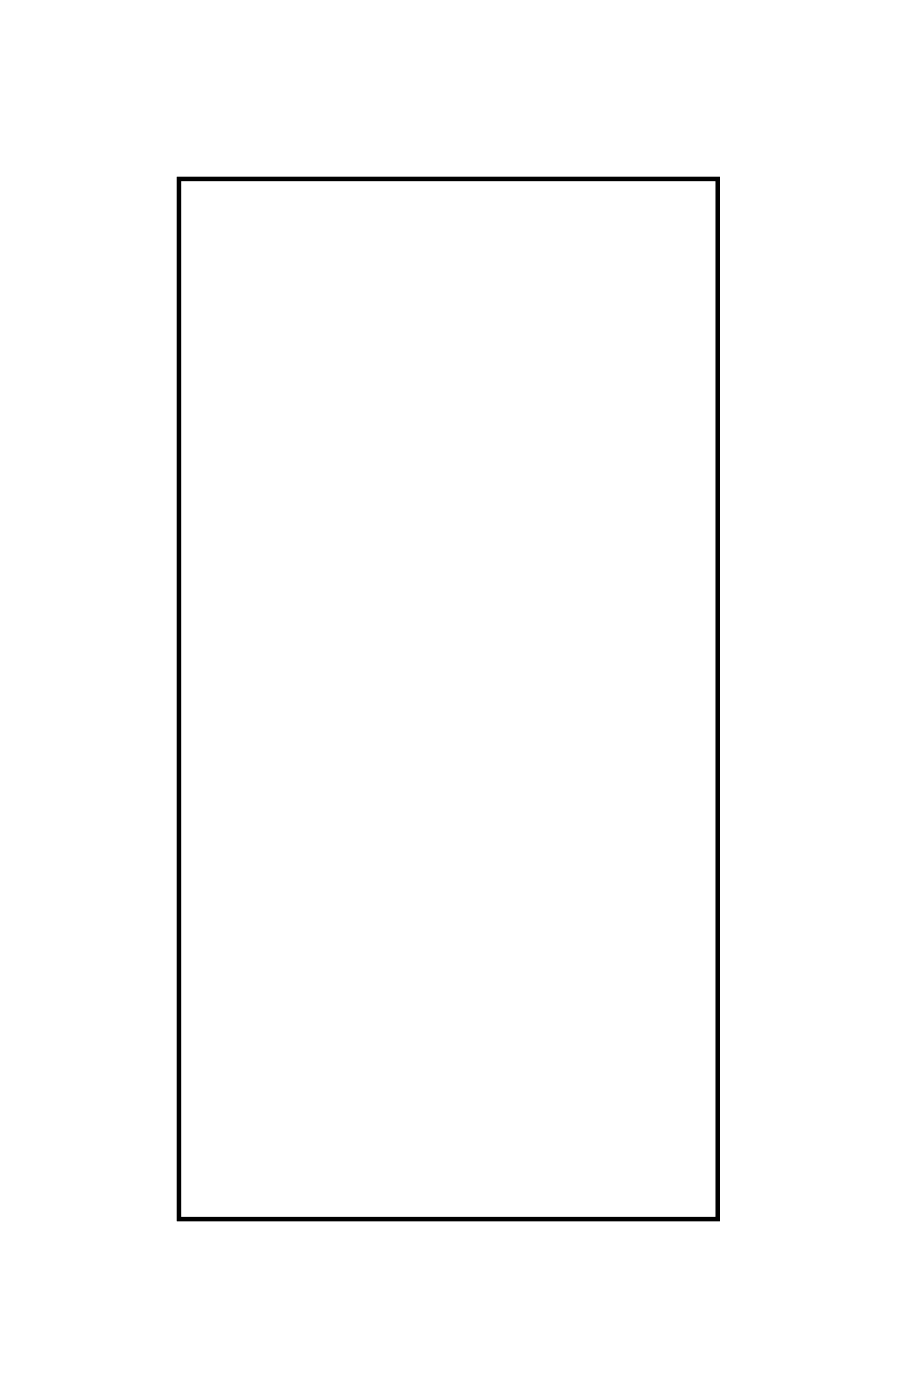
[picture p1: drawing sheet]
<svg xmlns="http://www.w3.org/2000/svg" width="43mm" height="67mm" viewBox="0 0 43 67" stroke-linecap="round" stroke-linejoin="round" font-family="sans-serif">
<path d="M8.6 8.6h25.8v49.8h-25.8z" fill="none" stroke="#000" stroke-width=".2"/>
<path d="M8.6 8.6h25.8v49.8h-25.8z" fill="none" stroke="#000" stroke-width=".05"/>
<path d="M14.7 20.3h1.4v1.4h-1.4z" fill="#fff"/>
<path d="M14.7 20.3h1.4v1.4h-1.4z" fill="none" stroke="#fff" stroke-width=".76" stroke-linecap="butt"/>
<circle cx="15.4" cy="21" r=".7" fill="#fff"/>
<circle cx="15.4" cy="21" r=".7" fill="none" stroke="#fff" stroke-width=".76" stroke-linecap="butt"/>
<circle cx="15.4" cy="18.4" r=".7" fill="#fff"/>
<circle cx="15.4" cy="18.4" r=".7" fill="none" stroke="#fff" stroke-width=".76" stroke-linecap="butt"/>
<circle cx="11.9" cy="51.5" r=".57" fill="#fff"/>
<circle cx="11.9" cy="51.5" r=".57" fill="none" stroke="#fff" stroke-width=".76" stroke-linecap="butt"/>
<circle cx="13.9" cy="51.5" r=".57" fill="#fff"/>
<circle cx="13.9" cy="51.5" r=".57" fill="none" stroke="#fff" stroke-width=".76" stroke-linecap="butt"/>
<circle cx="15.9" cy="51.5" r=".57" fill="#fff"/>
<circle cx="15.9" cy="51.5" r=".57" fill="none" stroke="#fff" stroke-width=".76" stroke-linecap="butt"/>
<circle cx="17.9" cy="51.5" r=".57" fill="#fff"/>
<circle cx="17.9" cy="51.5" r=".57" fill="none" stroke="#fff" stroke-width=".76" stroke-linecap="butt"/>
<path d="M19.7 22.8h1.4v1.4h-1.4z" fill="#fff"/>
<path d="M19.7 22.8h1.4v1.4h-1.4z" fill="none" stroke="#fff" stroke-width=".76" stroke-linecap="butt"/>
<circle cx="20.4" cy="23.5" r=".7" fill="#fff"/>
<circle cx="20.4" cy="23.5" r=".7" fill="none" stroke="#fff" stroke-width=".76" stroke-linecap="butt"/>
<circle cx="20.4" cy="13.4" r=".7" fill="#fff"/>
<circle cx="20.4" cy="13.4" r=".7" fill="none" stroke="#fff" stroke-width=".76" stroke-linecap="butt"/>
<path d="M17.2 45.7h1.4v1.4h-1.4z" fill="#fff"/>
<path d="M17.2 45.7h1.4v1.4h-1.4z" fill="none" stroke="#fff" stroke-width=".76" stroke-linecap="butt"/>
<circle cx="17.9" cy="46.4" r=".7" fill="#fff"/>
<circle cx="17.9" cy="46.4" r=".7" fill="none" stroke="#fff" stroke-width=".76" stroke-linecap="butt"/>
<circle cx="17.9" cy="36.2" r=".7" fill="#fff"/>
<circle cx="17.9" cy="36.2" r=".7" fill="none" stroke="#fff" stroke-width=".76" stroke-linecap="butt"/>
<path d="M12.1 45.7h1.4v1.4h-1.4z" fill="#fff"/>
<path d="M12.1 45.7h1.4v1.4h-1.4z" fill="none" stroke="#fff" stroke-width=".76" stroke-linecap="butt"/>
<circle cx="12.8" cy="46.4" r=".7" fill="#fff"/>
<circle cx="12.8" cy="46.4" r=".7" fill="none" stroke="#fff" stroke-width=".76" stroke-linecap="butt"/>
<circle cx="12.8" cy="36.2" r=".7" fill="#fff"/>
<circle cx="12.8" cy="36.2" r=".7" fill="none" stroke="#fff" stroke-width=".76" stroke-linecap="butt"/>
<path d="M14.7 45.7h1.4v1.4h-1.4z" fill="#fff"/>
<path d="M14.7 45.7h1.4v1.4h-1.4z" fill="none" stroke="#fff" stroke-width=".76" stroke-linecap="butt"/>
<circle cx="15.4" cy="46.4" r=".7" fill="#fff"/>
<circle cx="15.4" cy="46.4" r=".7" fill="none" stroke="#fff" stroke-width=".76" stroke-linecap="butt"/>
<circle cx="15.4" cy="36.2" r=".7" fill="#fff"/>
<circle cx="15.4" cy="36.2" r=".7" fill="none" stroke="#fff" stroke-width=".76" stroke-linecap="butt"/>
<circle cx="12.8" cy="33.7" r=".64" fill="#fff"/>
<circle cx="12.8" cy="33.7" r=".64" fill="none" stroke="#fff" stroke-width=".71" stroke-linecap="butt"/>
<circle cx="15.4" cy="33.7" r=".64" fill="#fff"/>
<circle cx="15.4" cy="33.7" r=".64" fill="none" stroke="#fff" stroke-width=".71" stroke-linecap="butt"/>
<circle cx="17.9" cy="33.7" r=".64" fill="#fff"/>
<circle cx="17.9" cy="33.7" r=".64" fill="none" stroke="#fff" stroke-width=".71" stroke-linecap="butt"/>
<circle cx="20.4" cy="33.7" r=".64" fill="#fff"/>
<circle cx="20.4" cy="33.7" r=".64" fill="none" stroke="#fff" stroke-width=".71" stroke-linecap="butt"/>
<circle cx="20.4" cy="26.1" r=".64" fill="#fff"/>
<circle cx="20.4" cy="26.1" r=".64" fill="none" stroke="#fff" stroke-width=".71" stroke-linecap="butt"/>
<circle cx="17.9" cy="26.1" r=".64" fill="#fff"/>
<circle cx="17.9" cy="26.1" r=".64" fill="none" stroke="#fff" stroke-width=".71" stroke-linecap="butt"/>
<circle cx="15.4" cy="26.1" r=".64" fill="#fff"/>
<circle cx="15.4" cy="26.1" r=".64" fill="none" stroke="#fff" stroke-width=".71" stroke-linecap="butt"/>
<circle cx="12.8" cy="26.1" r=".64" fill="#fff"/>
<circle cx="12.8" cy="26.1" r=".64" fill="none" stroke="#fff" stroke-width=".71" stroke-linecap="butt"/>
<path d="M18.1 10.1h1.5v1.5h-1.5z" fill="#fff"/>
<path d="M18.1 10.1h1.5v1.5h-1.5z" fill="none" stroke="#fff" stroke-width=".76" stroke-linecap="butt"/>
<circle cx="18.8" cy="10.8" r=".74" fill="#fff"/>
<circle cx="18.8" cy="10.8" r=".74" fill="none" stroke="#fff" stroke-width=".76" stroke-linecap="butt"/>
<circle cx="16.3" cy="10.8" r=".74" fill="#fff"/>
<circle cx="16.3" cy="10.8" r=".74" fill="none" stroke="#fff" stroke-width=".76" stroke-linecap="butt"/>
</svg>
